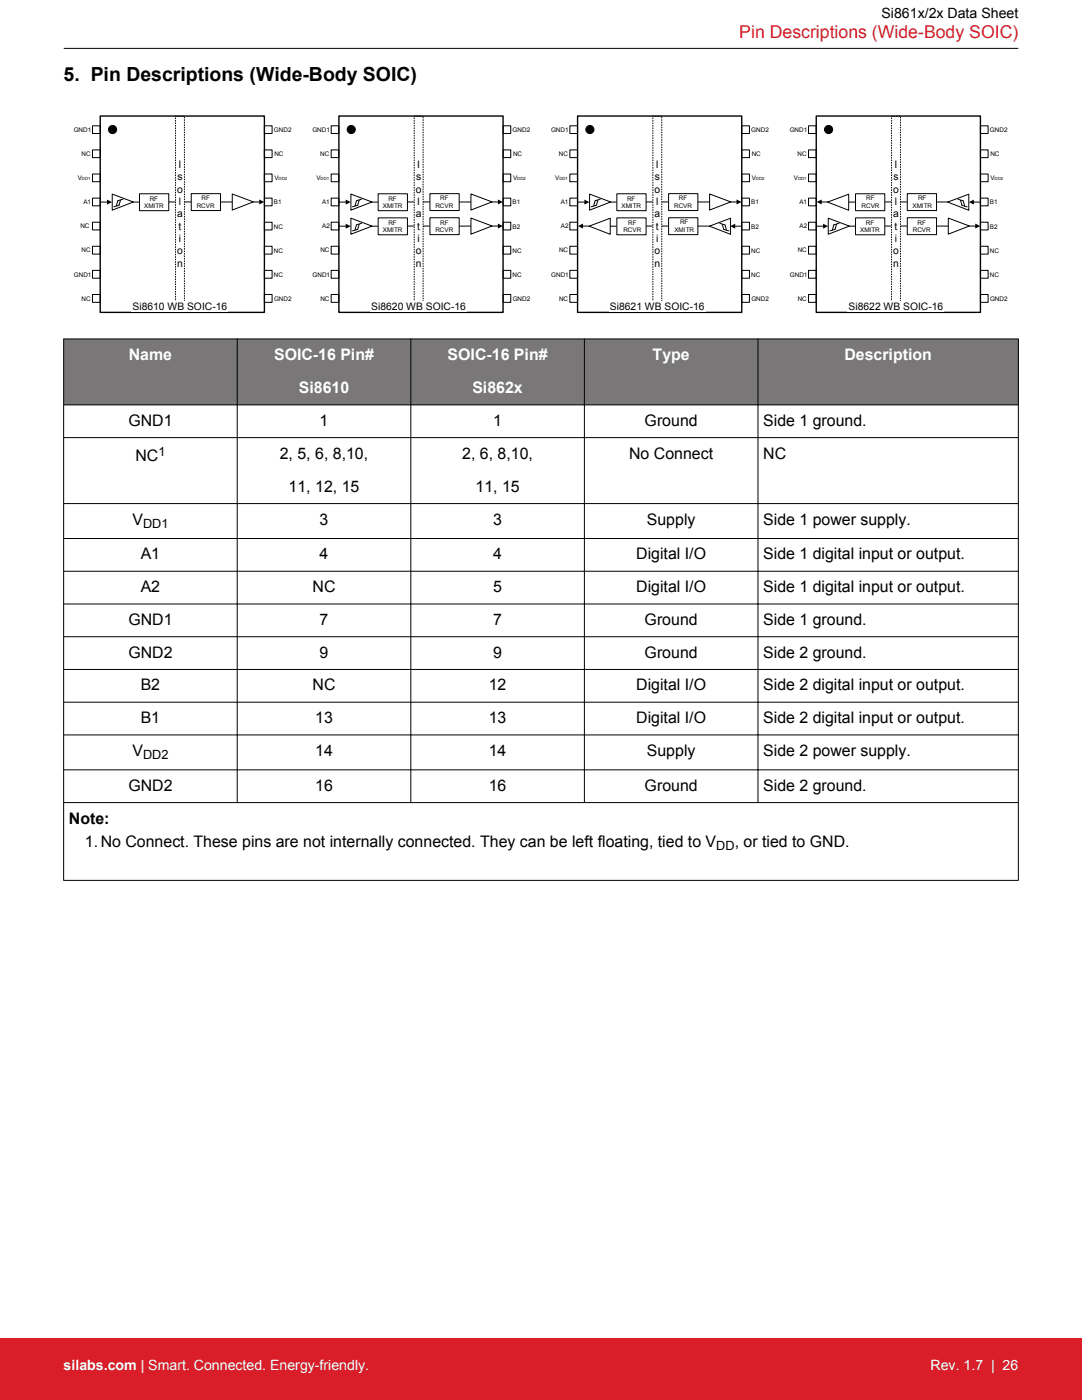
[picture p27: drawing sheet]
<svg xmlns="http://www.w3.org/2000/svg" width="216mm" height="279mm" viewBox="0 0 216 279" stroke-linecap="round" stroke-linejoin="round" font-family="sans-serif">
<defs><g id="words">
<text font-size="3.9" x="12.7" y="16.1">5. Pin Descriptions (Wide-Body SOIC)</text>
<text font-size="3.5" fill="#d91e2a" x="147.5" y="7.5">Pin Descriptions (Wide-Body SOIC)</text>
<g font-size="3.2" fill="#fff">
<text x="25.7" y="71.8">Name</text>
<text x="54.7" y="71.8">SOIC-16 Pin#</text>
<text x="89.3" y="71.8">SOIC-16 Pin#</text>
<text x="130.2" y="71.8">Type</text>
<text x="168.5" y="71.8">Description</text>
<text x="59.6" y="78.5">Si8610</text>
<text x="94.3" y="78.5">Si862x</text>
</g>
<g font-size="3.2">
<text x="25.6" y="85">GND1</text>
<text x="63.8" y="85">1</text>
<text x="98.4" y="85">1</text>
<text x="128.6" y="85">Ground</text>
<text x="152.3" y="85">Side 1 ground.</text>
<text x="27" y="92">NC</text>
<text x="55.8" y="91.5">2, 5, 6, 8,10,</text>
<text x="92.2" y="91.5">2, 6, 8,10,</text>
<text x="125.5" y="91.5">No Connect</text>
<text x="152.3" y="91.5">NC</text>
<text x="57.6" y="98.2">11, 12, 15</text>
<text x="94.9" y="98.2">11, 15</text>
<text x="26.4" y="104.7">V</text>
<text x="63.8" y="104.7">3</text>
<text x="98.4" y="104.7">3</text>
<text x="129.1" y="104.7">Supply</text>
<text x="152.3" y="104.7">Side 1 power supply.</text>
<text x="28.1" y="111.7">A1</text>
<text x="63.8" y="111.7">4</text>
<text x="98.4" y="111.7">4</text>
<text x="127" y="111.7">Digital I/O</text>
<text x="152.3" y="111.7">Side 1 digital input or output.</text>
<text x="28.1" y="118.2">A2</text>
<text x="62.4" y="118.2">NC</text>
<text x="98.4" y="118.2">5</text>
<text x="127" y="118.2">Digital I/O</text>
<text x="152.3" y="118.2">Side 1 digital input or output.</text>
<text x="25.6" y="124.7">GND1</text>
<text x="63.8" y="124.7">7</text>
<text x="98.4" y="124.7">7</text>
<text x="128.6" y="124.7">Ground</text>
<text x="152.3" y="124.7">Side 1 ground.</text>
<text x="25.6" y="131.3">GND2</text>
<text x="63.8" y="131.3">9</text>
<text x="98.4" y="131.3">9</text>
<text x="128.6" y="131.3">Ground</text>
<text x="152.3" y="131.3">Side 2 ground.</text>
<text x="28.1" y="137.8">B2</text>
<text x="62.4" y="137.8">NC</text>
<text x="97.5" y="137.8">12</text>
<text x="127" y="137.8">Digital I/O</text>
<text x="152.3" y="137.8">Side 2 digital input or output.</text>
<text x="28.1" y="144.3">B1</text>
<text x="62.9" y="144.3">13</text>
<text x="97.5" y="144.3">13</text>
<text x="127" y="144.3">Digital I/O</text>
<text x="152.3" y="144.3">Side 2 digital input or output.</text>
<text x="26.4" y="150.9">V</text>
<text x="62.9" y="150.9">14</text>
<text x="97.5" y="150.9">14</text>
<text x="129.1" y="150.9">Supply</text>
<text x="152.3" y="150.9">Side 2 power supply.</text>
<text x="25.6" y="157.8">GND2</text>
<text x="62.9" y="157.8">16</text>
<text x="97.5" y="157.8">16</text>
<text x="128.6" y="157.8">Ground</text>
<text x="152.3" y="157.8">Side 2 ground.</text>
<text x="13.7" y="164.4">Note:</text>
<text x="16.9" y="169.1">1.No Connect. These pins are not internally connected. They can be left floating, tied to V</text>
<text x="146.6" y="169.1">, or tied to GND.</text>
</g>
<text font-size="2.8" x="175.9" y="3.5">Si861x/2x Data Sheet</text>
<g font-size="2.8" fill="#fff">
<text x="12.7" y="273.4">silabs.com | Smart. Connected. Energy-friendly.</text>
<text x="185.7" y="273.4">Rev. 1.7 | 26</text>
</g>
<g font-size="2.5">
<text x="31.6" y="91">1</text>
<text x="28.5" y="105.3">DD1</text>
<text x="28.5" y="151.5">DD2</text>
<text x="142.9" y="169.7">DD</text>
</g>
<g font-size="2.1">
<text x="35.4" y="36">s</text>
<text x="35.6" y="33.5">I</text>
<text x="83" y="36">s</text>
<text x="83.3" y="33.5">I</text>
<text x="130.6" y="36">s</text>
<text x="130.9" y="33.5">I</text>
<text x="178.3" y="36">s</text>
<text x="178.5" y="33.5">I</text>
<text x="35.3" y="38.4">o</text>
<text x="35.7" y="40.9">l</text>
<text x="83" y="38.4">o</text>
<text x="83.3" y="40.9">l</text>
<text x="130.6" y="38.4">o</text>
<text x="130.9" y="40.9">l</text>
<text x="178.2" y="38.4">o</text>
<text x="178.6" y="40.9">l</text>
<text x="35.3" y="43.4">a</text>
<text x="35.6" y="45.8">t</text>
<text x="83" y="43.4">a</text>
<text x="83.3" y="45.8">t</text>
<text x="130.6" y="43.4">a</text>
<text x="130.9" y="45.8">t</text>
<text x="178.2" y="43.4">a</text>
<text x="178.5" y="45.8">t</text>
<text x="35.3" y="50.8">o</text>
<text x="35.3" y="53.3">n</text>
<text x="35.7" y="48.3">i</text>
<text x="83" y="50.8">o</text>
<text x="83" y="53.3">n</text>
<text x="83.3" y="48.3">i</text>
<text x="130.6" y="50.8">o</text>
<text x="130.6" y="53.3">n</text>
<text x="130.9" y="48.3">i</text>
<text x="178.2" y="50.8">o</text>
<text x="178.2" y="53.3">n</text>
<text x="178.6" y="48.3">i</text>
<text x="26.5" y="61.9">Si8610 WB SOIC-16</text>
<text x="74.1" y="61.9">Si8620 WB SOIC-16</text>
<text x="121.7" y="61.9">Si8621 WB SOIC-16</text>
<text x="169.3" y="61.9">Si8622 WB SOIC-16</text>
</g>
<g font-size="1.3">
<text x="14.7" y="26.4">GND1</text>
<text x="54.7" y="26.3">GND2</text>
<text x="62.3" y="26.4">GND1</text>
<text x="102.3" y="26.3">GND2</text>
<text x="110" y="26.4">GND1</text>
<text x="149.9" y="26.3">GND2</text>
<text x="157.6" y="26.4">GND1</text>
<text x="197.5" y="26.3">GND2</text>
<text x="15.5" y="35.8">V</text>
<text x="16.3" y="31.1">NC</text>
<text x="54.7" y="31.1">NC</text>
<text x="54.7" y="36">V</text>
<text x="63.1" y="35.8">V</text>
<text x="63.9" y="31.1">NC</text>
<text x="102.4" y="31.1">NC</text>
<text x="102.4" y="36">V</text>
<text x="110.8" y="35.8">V</text>
<text x="111.5" y="31.1">NC</text>
<text x="150" y="31.1">NC</text>
<text x="150" y="36">V</text>
<text x="158.4" y="35.8">V</text>
<text x="159.1" y="31.1">NC</text>
<text x="197.6" y="31.1">NC</text>
<text x="197.6" y="36">V</text>
<text x="16.6" y="40.7">A1</text>
<text x="28.8" y="41.5">XMITR</text>
<text x="29.9" y="40">RF</text>
<text x="39.3" y="41.5">RCVR</text>
<text x="40.2" y="40">RF</text>
<text x="54.6" y="40.7">B1</text>
<text x="64.3" y="40.7">A1</text>
<text x="76.4" y="41.5">XMITR</text>
<text x="77.5" y="40">RF</text>
<text x="86.9" y="41.5">RCVR</text>
<text x="87.8" y="40">RF</text>
<text x="102.3" y="40.7">B1</text>
<text x="111.9" y="40.7">A1</text>
<text x="124" y="41.5">XMITR</text>
<text x="125.1" y="40">RF</text>
<text x="134.5" y="41.5">RCVR</text>
<text x="135.5" y="40">RF</text>
<text x="149.9" y="40.7">B1</text>
<text x="159.5" y="40.7">A1</text>
<text x="171.9" y="41.5">RCVR</text>
<text x="172.9" y="40">RF</text>
<text x="182.1" y="41.5">XMITR</text>
<text x="183.2" y="40">RF</text>
<text x="197.5" y="40.7">B1</text>
<text x="16" y="45.6">NC</text>
<text x="54.6" y="45.6">NC</text>
<text x="64.3" y="45.6">A2</text>
<text x="76.4" y="46.4">XMITR</text>
<text x="77.5" y="44.8">RF</text>
<text x="86.9" y="46.3">RCVR</text>
<text x="87.8" y="44.8">RF</text>
<text x="102.3" y="45.6">B2</text>
<text x="111.9" y="45.6">A2</text>
<text x="124.4" y="46.3">RCVR</text>
<text x="125.3" y="44.8">RF</text>
<text x="134.6" y="46.3">XMITR</text>
<text x="135.7" y="44.8">RF</text>
<text x="149.9" y="45.6">B2</text>
<text x="159.6" y="45.6">A2</text>
<text x="171.6" y="46.4">XMITR</text>
<text x="172.8" y="44.8">RF</text>
<text x="182.1" y="46.3">RCVR</text>
<text x="183.1" y="44.8">RF</text>
<text x="197.5" y="45.6">B2</text>
<text x="16.3" y="50.4">NC</text>
<text x="54.6" y="50.4">NC</text>
<text x="63.9" y="50.4">NC</text>
<text x="102.3" y="50.4">NC</text>
<text x="111.5" y="50.4">NC</text>
<text x="149.9" y="50.4">NC</text>
<text x="159.2" y="50.4">NC</text>
<text x="197.5" y="50.4">NC</text>
<text x="14.7" y="55.3">GND1</text>
<text x="54.6" y="55.2">NC</text>
<text x="54.7" y="60">GND2</text>
<text x="62.4" y="55.3">GND1</text>
<text x="102.3" y="55.2">NC</text>
<text x="102.3" y="60">GND2</text>
<text x="110" y="55.3">GND1</text>
<text x="149.9" y="55.2">NC</text>
<text x="149.9" y="60">GND2</text>
<text x="157.6" y="55.3">GND1</text>
<text x="197.5" y="55.2">NC</text>
<text x="197.6" y="60">GND2</text>
<text x="16.3" y="60">NC</text>
<text x="63.9" y="60">NC</text>
<text x="111.5" y="60">NC</text>
<text x="159.2" y="60">NC</text>
</g>
<g font-size=".9">
<text x="16.4" y="35.8">DD1</text>
<text x="55.6" y="36">DD2</text>
<text x="64" y="35.8">DD1</text>
<text x="103.2" y="36">DD2</text>
<text x="111.6" y="35.8">DD1</text>
<text x="150.8" y="36">DD2</text>
<text x="159.2" y="35.8">DD1</text>
<text x="198.5" y="36">DD2</text>
</g>
</g></defs>
<g fill="#fff" stroke="#000" stroke-width=".2">
<path d="M18.5 25.1h1.5v1.5h-1.5z" fill-rule="evenodd"/>
<path d="M18.5 49.1h1.5v1.6h-1.5z" fill-rule="evenodd"/>
<path d="M18.5 44.4h1.5v1.5h-1.5z" fill-rule="evenodd"/>
<path d="M18.5 29.9h1.5v1.6h-1.5z" fill-rule="evenodd"/>
<path d="M18.5 34.7h1.5v1.6h-1.5z" fill-rule="evenodd"/>
<path d="M18.5 54h1.5v1.5h-1.5z" fill-rule="evenodd"/>
<path d="M18.5 58.8h1.5v1.5h-1.5z" fill-rule="evenodd"/>
<path d="M18.5 39.5h1.5v1.6h-1.5z" fill-rule="evenodd"/>
</g>
<path d="M35 23.2h1.8v39.1h-1.8z" fill-rule="evenodd" fill="#fff" stroke="#000" stroke-width=".2" stroke-dasharray=".2 .3"/>
<path d="M33.7 40.3h1.2" fill="none" stroke="#000" stroke-width=".2"/>
<g fill="#fff" stroke="#000" stroke-width=".2">
<path d="M22.4 38.7l4.2 1.6-4.2 1.6z"/>
<path d="M38.2 38.6h5.8v3.4h-5.8z" fill-rule="evenodd"/>
</g>
<path d="M24 39.9l-.3 1.1-1 .3M24.5 39.8l-1 .3M20.1 40.3h1.3M23.5 40.1l-.3 1M26.5 40.3h1.2" fill="none" stroke="#000" stroke-width=".2"/>
<path d="M21.4 39.8l1 .5-1 .5z" fill="#000"/>
<path d="M27.8 38.7h5.9v3.3h-5.9z" fill-rule="evenodd" fill="#fff" stroke="#000" stroke-width=".2"/>
<path d="M36.8 40.3h1.2M44 40.3h2.3M50.5 40.3h1.3" fill="none" stroke="#000" stroke-width=".2"/>
<path d="M51.7 39.8l1 .5-1 .5z" fill="#000"/>
<g fill="#fff" stroke="#000" stroke-width=".2">
<path d="M52.8 25.1h1.5v1.5h-1.5z" fill-rule="evenodd"/>
<path d="M52.8 49.1h1.5v1.6h-1.5z" fill-rule="evenodd"/>
<path d="M52.8 44.4h1.5v1.5h-1.5z" fill-rule="evenodd"/>
<path d="M52.8 29.9h1.5v1.6h-1.5z" fill-rule="evenodd"/>
<path d="M52.8 34.7h1.5v1.6h-1.5z" fill-rule="evenodd"/>
<path d="M52.8 54h1.5v1.5h-1.5z" fill-rule="evenodd"/>
<path d="M52.8 58.8h1.5v1.5h-1.5z" fill-rule="evenodd"/>
<path d="M52.8 39.5h1.5v1.6h-1.5z" fill-rule="evenodd"/>
</g>
<circle cx="22.5" cy="25.9" r=".81" fill="#000" stroke="#000" stroke-width=".2"/>
<path d="M20 23.2h32.8v39.1h-32.8z" fill="none" stroke="#000" stroke-width=".27"/>
<g fill="#fff" stroke="#000" stroke-width=".2">
<path d="M46.3 38.7l4.3 1.6-4.3 1.6z"/>
<path d="M66.1 25.1h1.5v1.5h-1.5z" fill-rule="evenodd"/>
<path d="M66.1 49.1h1.5v1.6h-1.5z" fill-rule="evenodd"/>
<path d="M66.1 44.4h1.5v1.5h-1.5z" fill-rule="evenodd"/>
<path d="M66.1 29.9h1.5v1.6h-1.5z" fill-rule="evenodd"/>
<path d="M66.1 34.7h1.5v1.6h-1.5z" fill-rule="evenodd"/>
<path d="M66.1 54h1.5v1.5h-1.5z" fill-rule="evenodd"/>
<path d="M66.1 58.8h1.5v1.5h-1.5z" fill-rule="evenodd"/>
<path d="M66.1 39.5h1.5v1.6h-1.5z" fill-rule="evenodd"/>
</g>
<path d="M26.2 60.1h19.4v2.1h-19.4z" fill-rule="evenodd" fill="#fff"/>
<path d="M82.6 23.2h1.8v39.1h-1.8z" fill-rule="evenodd" fill="#fff" stroke="#000" stroke-width=".2" stroke-dasharray=".2 .3"/>
<path d="M81.4 40.3h1.1" fill="none" stroke="#000" stroke-width=".2"/>
<g fill="#fff" stroke="#000" stroke-width=".2">
<path d="M70 38.7l4.2 1.6-4.2 1.6z"/>
<path d="M85.8 38.6h5.8v3.4h-5.8z" fill-rule="evenodd"/>
</g>
<path d="M71.7 39.9l-.3 1.1-1.1 .3M72.2 39.8l-1.1 .3M67.7 40.3h1.4M71.1 40.1l-.3 1M74.1 40.3h1.2" fill="none" stroke="#000" stroke-width=".2"/>
<path d="M69 39.8l1 .5-1 .5z" fill="#000"/>
<path d="M75.5 38.7h5.8v3.3h-5.8z" fill-rule="evenodd" fill="#fff" stroke="#000" stroke-width=".2"/>
<path d="M81.4 45.1h1.1M84.5 40.3h1.2M91.7 40.3h2.2M98.1 40.3h1.3" fill="none" stroke="#000" stroke-width=".2"/>
<path d="M99.3 39.8l1 .5-1 .5z" fill="#000"/>
<g fill="#fff" stroke="#000" stroke-width=".2">
<path d="M70 43.5l4.2 1.6-4.2 1.7z"/>
<path d="M85.8 43.5h5.8v3.3h-5.8z" fill-rule="evenodd"/>
</g>
<path d="M67.7 45.1h1.4M71.7 44.7l-.3 1.1-1.1 .3M72.2 44.6l-1.1 .3-.3 1M74.1 45.1h1.2" fill="none" stroke="#000" stroke-width=".2"/>
<path d="M69 44.6l1 .5-1 .5z" fill="#000"/>
<path d="M75.5 43.5h5.8v3.4h-5.8z" fill-rule="evenodd" fill="#fff" stroke="#000" stroke-width=".2"/>
<path d="M84.5 45.1h1.2M91.7 45.1h2.2M98.1 45.1h1.3" fill="none" stroke="#000" stroke-width=".2"/>
<path d="M99.3 44.6l1 .5-1 .5z" fill="#000"/>
<g fill="#fff" stroke="#000" stroke-width=".2">
<path d="M100.4 25.1h1.5v1.5h-1.5z" fill-rule="evenodd"/>
<path d="M100.4 49.1h1.5v1.6h-1.5z" fill-rule="evenodd"/>
<path d="M100.4 44.4h1.5v1.5h-1.5z" fill-rule="evenodd"/>
<path d="M100.4 29.9h1.5v1.6h-1.5z" fill-rule="evenodd"/>
<path d="M100.4 34.7h1.5v1.6h-1.5z" fill-rule="evenodd"/>
<path d="M100.4 54h1.5v1.5h-1.5z" fill-rule="evenodd"/>
<path d="M100.4 58.8h1.5v1.5h-1.5z" fill-rule="evenodd"/>
<path d="M100.4 39.5h1.5v1.6h-1.5z" fill-rule="evenodd"/>
</g>
<circle cx="70.1" cy="25.9" r=".81" fill="#000" stroke="#000" stroke-width=".2"/>
<path d="M67.6 23.2h32.8v39.1h-32.8z" fill="none" stroke="#000" stroke-width=".27"/>
<g fill="#fff" stroke="#000" stroke-width=".2">
<path d="M94 38.7l4.2 1.6-4.2 1.6z"/>
<path d="M94 43.5l4.2 1.6-4.2 1.6z"/>
<path d="M113.7 25.1h1.5v1.5h-1.5z" fill-rule="evenodd"/>
<path d="M113.7 49.1h1.5v1.6h-1.5z" fill-rule="evenodd"/>
<path d="M113.7 44.4h1.5v1.5h-1.5z" fill-rule="evenodd"/>
<path d="M113.7 29.9h1.5v1.6h-1.5z" fill-rule="evenodd"/>
<path d="M113.7 34.7h1.5v1.6h-1.5z" fill-rule="evenodd"/>
<path d="M113.7 54h1.5v1.5h-1.5z" fill-rule="evenodd"/>
<path d="M113.7 58.8h1.5v1.5h-1.5z" fill-rule="evenodd"/>
<path d="M113.7 39.5h1.5v1.6h-1.5z" fill-rule="evenodd"/>
</g>
<path d="M73.9 60.1h19.3v2.1h-19.3z" fill-rule="evenodd" fill="#fff"/>
<path d="M130.3 23.2h1.7v39.1h-1.7z" fill-rule="evenodd" fill="#fff" stroke="#000" stroke-width=".2" stroke-dasharray=".2 .3"/>
<path d="M129 40.3h1.2" fill="none" stroke="#000" stroke-width=".2"/>
<g fill="#fff" stroke="#000" stroke-width=".2">
<path d="M117.6 38.7l4.3 1.6-4.3 1.6z"/>
<path d="M133.4 38.6h5.9v3.4h-5.9z" fill-rule="evenodd"/>
</g>
<path d="M119.3 39.9l-.3 1.1M119.8 39.8l-1.1 .3M115.3 40.3h1.4M118.7 40.1l-.2 1M119 41l-1 .3M121.8 40.3h1.2" fill="none" stroke="#000" stroke-width=".2"/>
<path d="M116.6 39.8l1 .5-1 .5z" fill="#000"/>
<path d="M123.1 38.7h5.8v3.3h-5.8z" fill-rule="evenodd" fill="#fff" stroke="#000" stroke-width=".2"/>
<path d="M129 45.1h1.2M132.1 40.3h1.2M139.3 40.3h2.3M145.7 40.3h1.4" fill="none" stroke="#000" stroke-width=".2"/>
<path d="M147 39.8l1 .5-1 .5z" fill="#000"/>
<path d="M133.4 43.5h5.9v3.3h-5.9z" fill-rule="evenodd" fill="#fff" stroke="#000" stroke-width=".2"/>
<path d="M121.8 45.1h1.2M146.6 45.1h1.4" fill="none" stroke="#000" stroke-width=".2"/>
<path d="M145.7 45.1l1-.5v1z" fill="#000"/>
<path d="M123.1 43.5h5.8v3.4h-5.8z" fill-rule="evenodd" fill="#fff" stroke="#000" stroke-width=".2"/>
<path d="M116.3 45.1h1.3M132.1 45.1h1.2M139.3 45.1h2.3" fill="none" stroke="#000" stroke-width=".2"/>
<path d="M115.3 45.1l1-.5v1z" fill="#000"/>
<g fill="#fff" stroke="#000" stroke-width=".2">
<path d="M148 25.1h1.5v1.5h-1.5z" fill-rule="evenodd"/>
<path d="M148 49.1h1.5v1.6h-1.5z" fill-rule="evenodd"/>
<path d="M148 44.4h1.5v1.5h-1.5z" fill-rule="evenodd"/>
<path d="M148 29.9h1.5v1.6h-1.5z" fill-rule="evenodd"/>
<path d="M148 34.7h1.5v1.6h-1.5z" fill-rule="evenodd"/>
<path d="M148 54h1.5v1.5h-1.5z" fill-rule="evenodd"/>
<path d="M148 58.8h1.5v1.5h-1.5z" fill-rule="evenodd"/>
<path d="M148 39.5h1.5v1.6h-1.5z" fill-rule="evenodd"/>
</g>
<circle cx="117.7" cy="25.9" r=".81" fill="#000" stroke="#000" stroke-width=".2"/>
<path d="M115.2 23.2h32.8v39.1h-32.8z" fill="none" stroke="#000" stroke-width=".27"/>
<g fill="#fff" stroke="#000" stroke-width=".2">
<path d="M141.6 38.7l4.2 1.6-4.2 1.6z"/>
<path d="M117.6 45.1l4.2-1.5v3.2z"/>
<path d="M141.6 45.1l4.2-1.5v3.2z"/>
</g>
<path d="M121.5 60.1h19.3v2.1h-19.3z" fill-rule="evenodd" fill="#fff"/>
<path d="M143.6 44.6l1.1 .3 .3 1M144.1 44.8l.3 1 1.1 .3" fill="none" stroke="#000" stroke-width=".2"/>
<g fill="#fff" stroke="#000" stroke-width=".2">
<path d="M161.3 25.1h1.6v1.5h-1.6z" fill-rule="evenodd"/>
<path d="M161.3 49.1h1.6v1.6h-1.6z" fill-rule="evenodd"/>
<path d="M161.3 44.4h1.6v1.5h-1.6z" fill-rule="evenodd"/>
<path d="M161.3 29.9h1.6v1.6h-1.6z" fill-rule="evenodd"/>
<path d="M161.3 34.7h1.6v1.6h-1.6z" fill-rule="evenodd"/>
<path d="M161.3 54h1.6v1.5h-1.6z" fill-rule="evenodd"/>
<path d="M161.3 58.8h1.6v1.5h-1.6z" fill-rule="evenodd"/>
<path d="M161.3 39.5h1.6v1.6h-1.6z" fill-rule="evenodd"/>
</g>
<path d="M177.9 23.2h1.8v39.1h-1.8z" fill-rule="evenodd" fill="#fff" stroke="#000" stroke-width=".2" stroke-dasharray=".2 .3"/>
<path d="M176.6 40.3h1.2" fill="none" stroke="#000" stroke-width=".2"/>
<path d="M181 38.6h5.9v3.4h-5.9z" fill-rule="evenodd" fill="#fff" stroke="#000" stroke-width=".2"/>
<path d="M169.4 40.3h1.2M194.2 40.3h1.4" fill="none" stroke="#000" stroke-width=".2"/>
<path d="M193.3 40.3l1-.5v1z" fill="#000"/>
<path d="M170.7 38.7h5.8v3.3h-5.8z" fill-rule="evenodd" fill="#fff" stroke="#000" stroke-width=".2"/>
<path d="M163.9 40.3h1.3M176.6 45.1h1.2M179.7 40.3h1.2M186.9 40.3h2.3" fill="none" stroke="#000" stroke-width=".2"/>
<path d="M163 40.3l1-.5v1z" fill="#000"/>
<g fill="#fff" stroke="#000" stroke-width=".2">
<path d="M165.3 43.5l4.2 1.6-4.2 1.7z"/>
<path d="M181 43.5h5.9v3.3h-5.9z" fill-rule="evenodd"/>
</g>
<path d="M163 45.1h1.3M166.9 44.7l-.3 1.1-1 .3M167.4 44.6l-1 .3-.3 1M169.4 45.1h1.2" fill="none" stroke="#000" stroke-width=".2"/>
<path d="M164.2 44.6l1 .5-1 .5z" fill="#000"/>
<path d="M170.7 43.5h5.8v3.4h-5.8z" fill-rule="evenodd" fill="#fff" stroke="#000" stroke-width=".2"/>
<path d="M179.7 45.1h1.2M186.9 45.1h2.3M193.3 45.1h1.4" fill="none" stroke="#000" stroke-width=".2"/>
<path d="M194.6 44.6l1 .5-1 .5z" fill="#000"/>
<g fill="#fff" stroke="#000" stroke-width=".2">
<path d="M195.6 25.1h1.6v1.5h-1.6z" fill-rule="evenodd"/>
<path d="M195.6 49.1h1.6v1.6h-1.6z" fill-rule="evenodd"/>
<path d="M195.6 44.4h1.6v1.5h-1.6z" fill-rule="evenodd"/>
<path d="M195.6 29.9h1.6v1.6h-1.6z" fill-rule="evenodd"/>
<path d="M195.6 34.7h1.6v1.6h-1.6z" fill-rule="evenodd"/>
<path d="M195.6 54h1.6v1.5h-1.6z" fill-rule="evenodd"/>
<path d="M195.6 58.8h1.6v1.5h-1.6z" fill-rule="evenodd"/>
<path d="M195.6 39.5h1.6v1.6h-1.6z" fill-rule="evenodd"/>
</g>
<circle cx="165.3" cy="25.9" r=".81" fill="#000" stroke="#000" stroke-width=".2"/>
<path d="M162.9 23.2h32.7v39.1h-32.7z" fill="none" stroke="#000" stroke-width=".27"/>
<g fill="#fff" stroke="#000" stroke-width=".2">
<path d="M165.1 40.3l4.2-1.5v3.2z"/>
<path d="M189.2 43.5l4.2 1.6-4.2 1.6z"/>
<path d="M189.1 40.3l4.2-1.5v3.2z"/>
</g>
<path d="M169.1 60.1h19.3v2.1h-19.3z" fill-rule="evenodd" fill="#fff"/>
<path d="M191.2 39.8l1 .3 .3 1M191.7 40l.3 1 1 .3" fill="none" stroke="#000" stroke-width=".2"/>
<g fill="#797777">
<path d="M12.7 67.6h190.5v13.2h-190.5z" fill-rule="evenodd"/>
<path d="M12.7 67.6h190.5v13.2h-190.5z" fill-rule="evenodd"/>
</g>
<g fill="none" stroke="#000" stroke-width=".2">
<path d="M12.7 9.7h190.5M12.7 67.6h190.5M12.7 67.6v108.1M47.3 67.6v92.6M82 67.6v92.6M116.6 67.6v92.6M151.2 67.6v92.6M203.2 67.6v108.1M12.7 80.8h190.5M12.7 87.3h190.5M12.7 100.5h190.5M12.7 107.5h190.5"/>
<path d="M12.7 114h190.5M12.7 120.5h190.5M12.7 127.1h190.5M12.7 133.6h190.5M12.7 140.1h190.5M12.7 146.7h190.5M12.7 153.6h190.5M12.7 160.2h190.5M12.7 175.7h190.5"/>
</g>
<path d="M0 267h215.9v12.4h-215.9z" fill="#d91e2a"/>
<use href="#words"/>
</svg>
